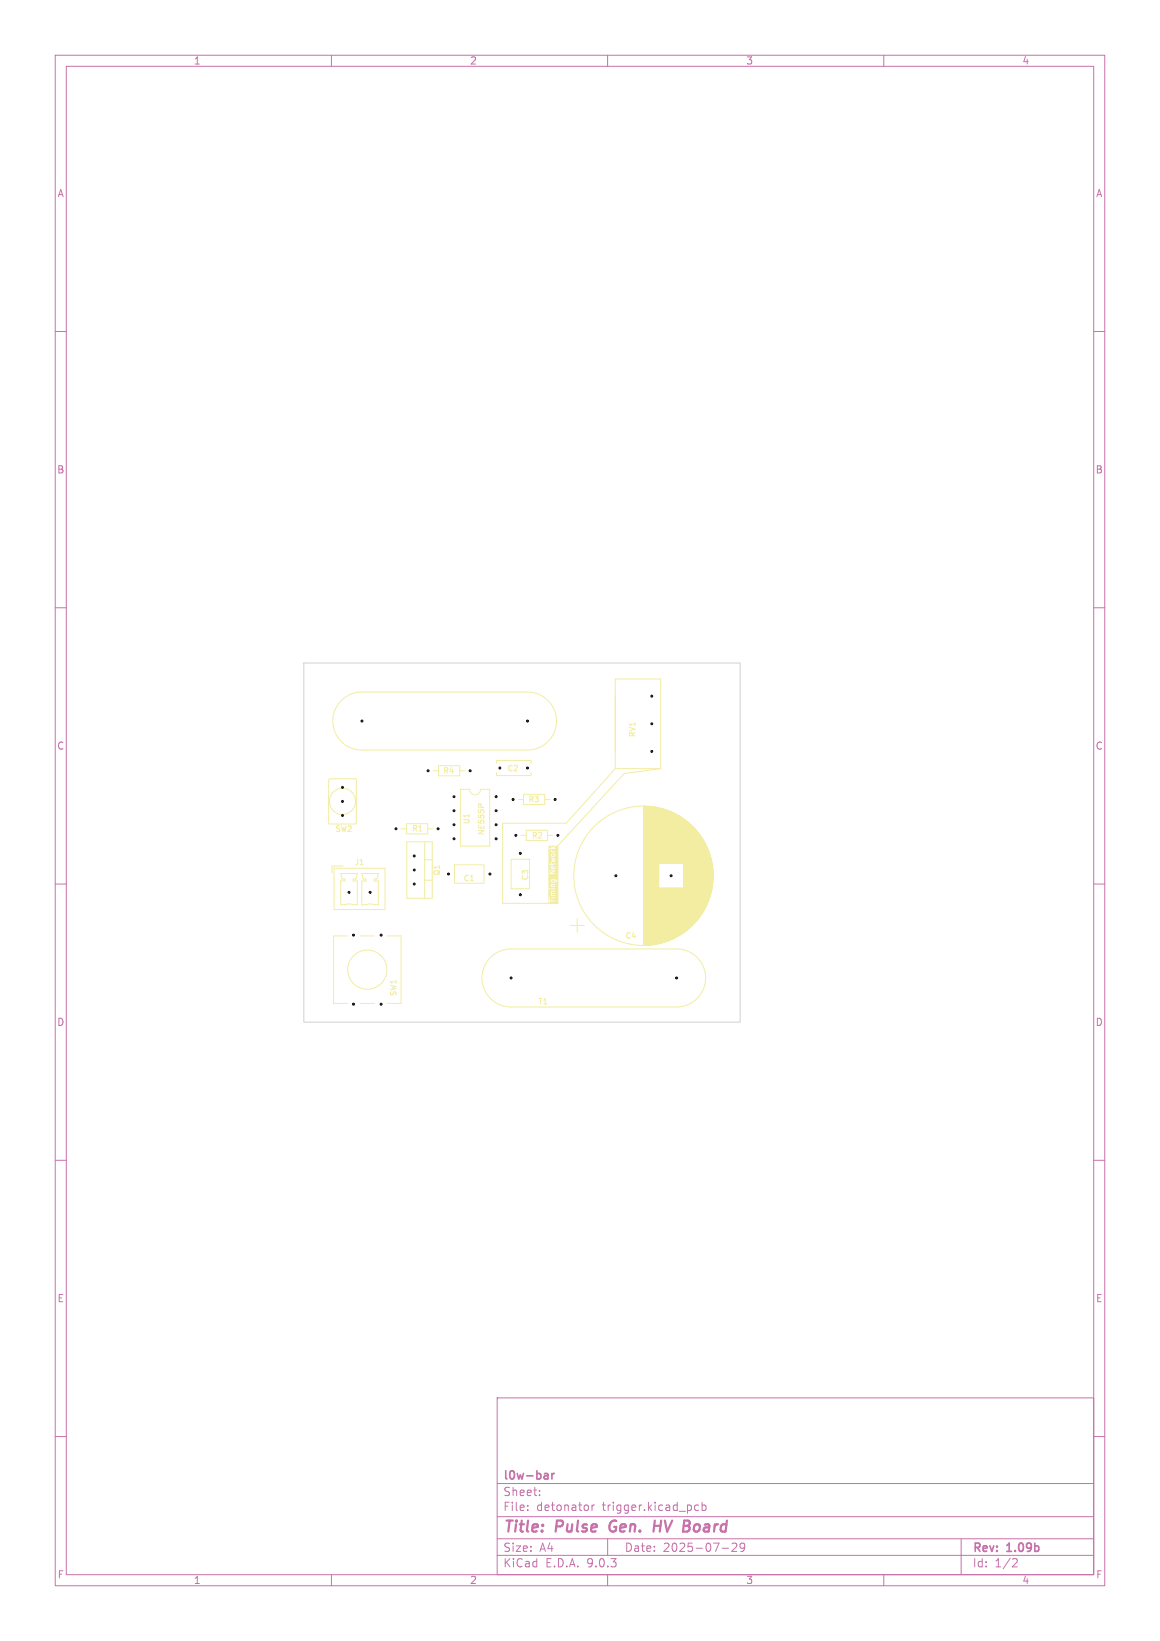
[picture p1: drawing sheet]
<svg xmlns="http://www.w3.org/2000/svg" width="210mm" height="297mm" viewBox="0 0 210 297" stroke-linecap="round" stroke-linejoin="round" font-family="sans-serif">
<defs><g id="words">
<g font-size="2.8" fill="#c872ab">
<text x="91" y="277.9">Title:</text>
<text x="100.7" y="277.9">Pulse</text>
<text x="111.2" y="277.9">Gen.</text>
<text x="120" y="277.9">HV Board</text>
</g>
<g font-size="2.1" fill="#c872ab">
<text x="91" y="268.2">l0w-bar</text>
<text x="91" y="273.7">File:</text>
<text x="91" y="271">Sheet:</text>
<text x="97.1" y="273.7">detonator</text>
<text x="109.1" y="273.7">trigger.kicad_pcb</text>
<text x="91" y="281.1">Size:</text>
<text x="97.7" y="281.1">A4</text>
<text x="113" y="281.1">Date:</text>
<text x="120" y="281.1">2025-07-29</text>
<text x="176" y="281.3">Rev:</text>
<text x="182.4" y="281.3">1.09b</text>
<text x="91" y="283.9">KiCad</text>
<text x="98.7" y="283.9">E.D.A.</text>
<text x="106.3" y="283.9">9.0.3</text>
<text x="176" y="283.9">Id:</text>
<text x="180.1" y="283.9">1/2</text>
</g>
<g font-size="1.8" fill="#c872ab">
<text x="35" y="11.9">1</text>
<text x="85" y="11.9">2</text>
<text x="135" y="11.9">3</text>
<text x="185" y="11.9">4</text>
<text x="10.3" y="35.9">A</text>
<text x="198.4" y="35.9">A</text>
<text x="10.3" y="85.9">B</text>
<text x="198.3" y="85.9">B</text>
<text x="10.3" y="135.9">C</text>
<text x="198.3" y="135.9">C</text>
<text x="10.3" y="185.9">D</text>
<text x="198.3" y="185.9">D</text>
<text x="10.3" y="235.9">E</text>
<text x="198.3" y="235.9">E</text>
<text x="10.3" y="285.9">F</text>
<text x="35" y="286.9">1</text>
<text x="85" y="286.9">2</text>
<text x="135" y="286.9">3</text>
<text x="185" y="286.9">4</text>
<text x="198.4" y="285.9">F</text>
</g>
<g font-size="1.4" fill="#f2eda1">
<text x="115.2" y="133.5" transform="rotate(-90 115.2 133.5)">RV1</text>
<text x="80.1" y="140.2">R4</text>
<text x="91.8" y="139.8">C2</text>
<text x="85.2" y="149.3" transform="rotate(-90 85.2 149.3)">U1</text>
<text x="95.6" y="145.4">R3</text>
<text x="60.6" y="150.9">SW2</text>
<text x="74.5" y="150.7">R1</text>
<text x="87.9" y="151.3" transform="rotate(-90 87.9 151.3)">NE555P</text>
<text x="96.2" y="151.9">R2</text>
<text x="64.1" y="156.8">J1</text>
<text x="79.8" y="158.6" transform="rotate(-90 79.8 158.6)">Q1</text>
<text x="83.8" y="159.7">C1</text>
<text x="95.8" y="159.4" transform="rotate(-90 95.8 159.4)">C3</text>
<text x="113.1" y="170.1">C4</text>
<text x="72" y="180.4" transform="rotate(-90 72 180.4)">SW1</text>
<text x="97.3" y="182">T1</text>
</g>
</g></defs>
<g fill="none" stroke="#c872ab" stroke-width=".18">
<path d="M10 10h190v277h-190zM12 12h186v273h-186zM60 10v2M110 10v2M160 10v2M10 60h2M198 60h2M10 110h2M198 110h2M10 160h2M198 160h2M10 210h2"/>
<path d="M198 210h2M90 253h108v32h-108zM10 260h2M90 278.5h108M90 274.5h108M90 268.5h108M95.5 273.2v.2M95.5 272.5v.1M97.7 270.5v.2M97.7 269.8v.1M107.2 272.4v1M107.6 272.4l-.3 .1-.1 .2"/>
<path d="M110 278.5v3M126.5 272.5l-.5-.1-.3 .3v.4l.2 .2h.6M127.1 272.5l.4-.1 .3 .3v.4l-.1 .2h-.6M127.1 271.9v1.5M132.5 279.4l.6-.1 .2 .1 .1 .3-.9 1.1h.9M134.8 279.9l-.3 .3h-.3l-.2-.3 .1-.5 .4-.1 .2 .1a.99 .99 0 0 1-.3 1.4h-.3M174 278.5v6.5M198 260h2M60 285v2M90 281.5h108M110 285v2M130.7 280.2h1.2"/>
<path d="M160 285v2M183.5 282.1l.5 .1 .2 .3-1 1.1h1"/>
</g>
<path d="M110.6 275.5a1.27 1.27 0 0 0 0 1.6M118.4 276.2h1.2M118.6 275.2l-.3 2" fill="none" stroke="#c872ab" stroke-width=".4"/>
<path d="M99 266.7l.2 .2v.8M99.2 267.6l-.5 .1M99.2 267l-.5 .1M99.9 266.7v1M100.3 266.7l-.2 .1-.2 .2" fill="none" stroke="#c872ab" stroke-width=".3"/>
<path d="M111.4 139.1l-8.9 9.9h-11.5v14.5h10v-10.4M119.6 139.1l-6.6 .9-12.1 13.2" fill="none" stroke="#f2eda1" stroke-width=".18"/>
<g fill="#f2eda1">
<path d="M99.9 159.3h.5v.2l-.4 .1z"/>
<path d="M99.9 156.9l.1 .3-.1-.1z"/>
<path d="M99.9 154.7l.4-.1 .1 .2-.4 .1z"/>
<path d="M99.3 153.1h1.7v10.4h-1.7v-.7h.1v.6l.1-.3h1l-1-.1v-.3l-.2 .1v-.3l.2 .1 .1-.1h.9l-1-.1-.2 .1v-1.1h.4l.1 .7h.7l-.6-.2 .1-.1 .5-.1v-.1l-.6-.1 .1-.1h.5v-.2h-.6l-.2 .2h-.4v-.5l.2 .1 .1-.1h.9l-1-.1-.2 .1v-.7h.4l.1 .3h.7l-.6-.2 .1-.2h.5v-.1h-.6l-.2 .2h-.4v-.9h.4l.1 .3 .2 .1h.4l.1-.4 .2 .1v.3l.2-.2-.1-.2-.2-.1h-.8l-.1 .1h-.4v-1.2l1.2 .1v-.1h-.7l.7-.5-1.1-.1v.2h.8l-.9 .4v-1.2h.4v.2l.2 .2h.4l.2-.2-.1-.3-.1 .4h-.1l-.2-.5-.3 .2h-.4v-.5l.5 .2 .1-.1 .5-.1 .1-.1-.1-.2-.1 .2h-.4l-.1-.2-.1 .2-.4 .1v-1.1l.9 .2-.3 .1 .3 .2-.4 .1v.2l.7-.3-.3-.2 .3-.1v-.1l-.7-.2-.5 .1v-.6h.4l.1 .3 .2 .1h.3l.2-.3v-.2l-.2-.1h-.3l-.3 .2h-.4v-.8h.4l.1 .3h.7l-.6-.2-.1-.2-.5 .1v-.3l1.2 .1v-.2h-.3l.3-.3h-.1l-.3 .2-.3-.2-.1 .1 .3 .2-.7 .1z"/>
</g>
<g fill="none" stroke="#f2eda1" stroke-width=".18">
<path d="M61.8 126.8a5.3 5.3 0 0 1 3.7-1.6h30a5.3 5.3 0 0 1 5.3 5.3 5.3 5.3 0 0 1-5.3 5.3h-30a5.2 5.2 0 0 1-4.9-3.3 5.2 5.2 0 0 1 1.2-5.7zM78.4 139.5h1M79.4 138.6h3.8v1.8h-3.8zM83.2 139.5h1M89.9 138.2v-.6h6.2v.6M89.9 139.8v.6h6.2v-.6M111.4 122.9h8.2v16.2h-8.2zM59.6 141.1l.3-.2h4.4l.2 .2v7.8l-.1 .2h-4.7l-.2-.1v-7.6zM60.5 157.1h9.2v7.5h-9.2zM61.7 158.1h3l-.3 1h-.5v.3h.8v4.4l-1.5-.2-1.5 .2v-4.4h.7v-.3h-.5zM62.1 156.7h-2v1.3M65.5 158.1h3l-.3 1h-.5v.3h.8v4.4l-1.5-.2-1.5 .2v-4.4h.8v-.3h-.6z"/>
<path d="M72.6 150h1M73.6 149.1h3.8v1.8h-3.8zM73.6 152.4h4.7v10.2h-4.7zM76.9 152.4v10.2M76.9 155.6h1.4M76.9 159.3h1.4M77.4 150h1M82.2 158.2h.1M82.3 156.5h5.3v3.4h-5.3zM83.4 142.9h1.6a1 1 0 0 0 1 1 1 1 0 0 0 1-1h1.7v10.2h-5.3zM86.7 145.6h.3M87.6 158.2h.1"/>
<path d="M92.5 155.5h3.4v5.4h-3.4zM93.8 144.7h1M94.2 155.5h.1M94.3 151.2h1M94.8 143.8h3.8v1.8h-3.8zM95.3 150.3h3.8v1.8h-3.8zM98.6 144.7h1M99.1 151.2h1M116.5 145.9v25.2M116.6 145.9v25.2M116.7 145.9v25.2M116.8 145.9v25.2"/>
<path d="M116.9 145.9v25.2M117 145.9v25.2M117.1 145.9v25.2M117.2 145.9v25.2M117.3 145.9v25.2M117.4 146v25M117.5 146v25M117.6 146v25M117.7 146v25M117.8 146v25M117.9 146v25M118 146v25"/>
<path d="M118.1 146v25M118.2 146v25M118.3 146v25M118.3 146.1v24.8M118.4 146.1v24.8M118.5 146.1v24.8M118.6 146.1v24.8M118.7 146.1v24.8M118.8 146.1v24.8M118.9 146.1v24.8M118.9 146.2v24.7M118.9 146.2v24.6"/>
<path d="M119 146.2v24.6M119.1 146.2v24.6M119.2 146.2v24.6M119.3 146.2v24.6M119.3 146.2v10.1M119.4 146.3v10M119.5 146.3v10M119.6 146.3v10M119.7 146.3v10M119.8 146.4v9.9M119.9 146.4v9.9M120 146.4v9.9"/>
<path d="M120.1 146.4v9.9M120.2 146.5v9.8M120.3 146.5v9.8M120.4 146.5v9.8M120.5 146.6v9.7M120.6 146.6v9.7M120.7 146.6v9.7M120.7 146.7v9.6M120.8 146.7v9.6M120.9 146.7v9.6M121 146.7v9.6M121 146.8v9.5"/>
<path d="M121.1 146.8v9.5M121.2 146.8v9.5M121.3 146.9v9.4M121.4 146.9v9.4M121.5 146.9v9.4M121.5 147v9.3M121.6 147v9.3M121.7 147v9.3M121.7 147.1v9.2M121.8 147.1v9.2M121.9 147.1v9.2M121.9 147.2v9.1"/>
<path d="M122 147.2v9.1M122.1 147.2v9.1M122.1 147.3v9M122.2 147.3v9M122.3 147.3v9M122.3 147.4v8.9M122.4 147.4v8.9M122.5 147.4v8.9M122.6 147.5v8.8M122.7 147.5v8.8M122.7 147.6v8.7M122.8 147.6v8.7"/>
<path d="M122.9 147.6v8.7M122.9 147.7v8.6M123 147.7v8.6M123.1 147.8v8.5M123.2 147.8v8.5M123.3 147.9v8.4M123.4 148v8.3M123.5 148v8.3M123.5 148.1v8.2M123.6 148.1v8.2M123.7 148.1v8.2M123.7 148.2v8.1"/>
<path d="M123.7 148.2v20.6M123.8 148.2v20.6M123.8 148.3v20.4M123.9 148.3v20.4M124 148.4v20.2M124.1 148.4v20.2M124.1 148.5v20M124.2 148.5v20M124.2 148.6v19.8M124.3 148.6v19.8M124.3 148.7v19.6M124.4 148.7v19.6"/>
<path d="M124.5 148.7v19.6M124.5 148.8v19.4M124.6 148.8v19.4M124.7 148.9v19.2M124.7 149v19M124.8 149v19M124.8 149.1v18.8M124.9 149.1v18.8M125 149.2v18.6M125.1 149.3v18.4M125.2 149.4v18.2M125.3 149.5v18"/>
<path d="M125.4 149.6v17.8M125.5 149.7v17.6M125.6 149.8v17.4M125.7 149.9v17.2M125.8 150v17M125.9 150.1v16.8M125.9 150.2v16.6M126 150.3v16.4M126.1 150.3v16.4M126.1 150.4v16.2M126.2 150.4v16.2M126.2 150.5v16"/>
<path d="M126.3 150.5v16M126.3 150.6v15.8M126.4 150.7v15.6M126.5 150.8v15.4M126.5 150.9v15.2M126.6 150.9v15.2M126.6 151v15M126.7 151.1v14.8M126.7 151.2v14.6M126.8 151.2v14.6M126.8 151.3v14.4M126.9 151.3v14.4"/>
<path d="M126.9 151.4v14.2M126.9 151.5v14M127 151.5v14M127.1 151.6v13.8M127.1 151.7v13.6M127.1 151.8v13.4M127.2 151.8v13.4M127.2 151.9v13.2M127.3 151.9v13.2M127.3 152v13M127.3 152.1v12.8M127.4 152.2v12.6"/>
<path d="M127.5 152.3v12.4M127.5 152.4v12.2M127.6 152.5v12M127.6 152.6v11.8M127.7 152.6v11.8M127.7 152.8v11.4M127.8 152.9v11.2M127.8 153v11M127.9 153v11M127.9 153.1v10.8M127.9 153.2v10.6M128 153.3v10.4"/>
<path d="M128 153.4v10.2M128.1 153.6v9.8M128.1 153.7v9.6M128.2 153.8v9.4M128.2 153.9v9.2M128.3 154v9M128.3 154.1v8.8M128.3 154.2v8.6M128.4 154.4v8.2M128.5 154.5v8M128.5 154.6v7.8M128.5 154.8v7.4"/>
<path d="M128.6 154.9v7.2M128.6 155v7M128.7 155.2v6.6M128.7 155.3v6.4M128.8 155.6v5.8M128.8 155.8v5.4M128.9 156v5M128.9 156.2v4.6M128.9 156.4v4.2M129 156.7v3.6M129 157v3M129.1 157.3v2.4"/>
<path d="M62.9 169.4h-2.5v12.2h2.5M65.2 169.4h2.6M70.1 169.4h2.5v12.2h-2.5M88.8 173.3a5.3 5.3 0 0 1 3.7-1.6h30a5.3 5.3 0 0 1 5.3 5.3 5.3 5.3 0 0 1-5.3 5.3h-30a5.2 5.2 0 0 1-4.9-3.3 5.2 5.2 0 0 1 1.2-5.7zM94.2 160.9h.1M103.2 167.5h2.6M104.5 166.3v2.5M119.3 160.7v10.1M119.4 160.7v10M119.5 160.7l-.1 10M119.5 160.7v10M119.6 160.7v10"/>
<path d="M119.7 160.7v10M119.8 160.7l-.1 10M119.8 160.7v9.9M119.9 160.7v9.9M120 160.7v9.9M120.1 160.7v9.9M120.2 160.7v9.8M120.3 160.7v9.8M120.4 160.7v9.8M120.5 160.7v9.7M120.6 160.7v9.7M120.7 160.7v9.7"/>
<path d="M120.7 160.7v9.6M120.8 160.7v9.6M120.9 160.7v9.6M121 160.7v9.6M121 160.7v9.5M121.1 160.7v9.5M121.2 160.7l-.1 9.5M121.2 160.7v9.5M121.3 160.7v9.4M121.4 160.7v9.4M121.5 160.7v9.4M121.5 160.7v9.3"/>
<path d="M121.6 160.7v9.3M121.7 160.7v9.3M121.7 160.7v9.2M121.8 160.7v9.2M121.9 160.7l-.1 9.2M121.9 160.7v9.2M121.9 160.7v9.1M122 160.7v9.1M122.1 160.7v9.1M122.1 160.7v9M122.2 160.7v9M122.3 160.7v9"/>
<path d="M122.3 160.7v8.9M122.4 160.7v8.9M122.5 160.7v8.9M122.6 160.7v8.8M122.7 160.7v8.8M122.7 160.7v8.7M122.8 160.7v8.7M122.9 160.7v8.7M122.9 160.7v8.6M123 160.7v8.6M123.1 160.7v8.5M123.2 160.7v8.5"/>
<path d="M123.3 160.7v8.4M123.4 160.7v8.3M123.5 160.7v8.3M123.6 160.7l-.1 8.2M123.6 160.7v8.2M123.7 160.7v8.2M123.7 160.7v8.1M65.2 181.6h2.6"/>
<circle cx="62" cy="145" r="2.37"/>
<circle cx="116.5" cy="158.5" r="12.6"/>
<circle cx="66.5" cy="175.5" r="3.5"/>
</g>
<path d="M55 120h79v65h-79z" fill="none" stroke="#d0d2cd" stroke-width=".18"/>
<g fill="#000" stroke="#000" stroke-width=".18">
<circle cx="65.5" cy="130.5" r=".17"/>
<circle cx="77.5" cy="139.5" r=".17"/>
<circle cx="85.1" cy="139.5" r=".17"/>
<circle cx="90.5" cy="139" r=".17"/>
<circle cx="95.5" cy="130.5" r=".17"/>
<circle cx="95.5" cy="139" r=".17"/>
<circle cx="118" cy="136" r=".17"/>
<circle cx="118" cy="131" r=".17"/>
<circle cx="118" cy="126" r=".17"/>
<circle cx="62" cy="142.5" r=".17"/>
<circle cx="62" cy="145" r=".17"/>
<circle cx="62" cy="147.6" r=".17"/>
<circle cx="71.7" cy="150" r=".17"/>
<circle cx="75" cy="160" r=".17"/>
<circle cx="75" cy="157.5" r=".17"/>
<circle cx="75" cy="154.9" r=".17"/>
<circle cx="79.3" cy="150" r=".17"/>
<circle cx="81.2" cy="158.2" r=".18"/>
<circle cx="82.2" cy="151.8" r=".18"/>
<circle cx="82.2" cy="144.2" r=".18"/>
<circle cx="82.2" cy="149.3" r=".18"/>
<circle cx="82.2" cy="146.7" r=".18"/>
<circle cx="88.7" cy="158.2" r=".17"/>
<circle cx="89.8" cy="144.2" r=".18"/>
<circle cx="89.8" cy="149.3" r=".18"/>
<circle cx="89.8" cy="151.8" r=".18"/>
<circle cx="89.8" cy="146.7" r=".18"/>
<circle cx="92.9" cy="144.7" r=".17"/>
<circle cx="93.4" cy="151.2" r=".17"/>
<circle cx="94.2" cy="154.4" r=".17"/>
<circle cx="100.5" cy="144.7" r=".17"/>
<circle cx="101" cy="151.2" r=".17"/>
<circle cx="111.5" cy="158.5" r=".18"/>
<circle cx="121.5" cy="158.5" r=".18"/>
<circle cx="63.2" cy="161.5" r=".17"/>
<circle cx="64" cy="169.3" r=".17"/>
<circle cx="67" cy="161.5" r=".17"/>
<circle cx="69" cy="169.3" r=".17"/>
<circle cx="92.5" cy="177" r=".18"/>
<circle cx="94.2" cy="161.9" r=".18"/>
<circle cx="122.5" cy="177" r=".18"/>
<circle cx="64" cy="181.7" r=".17"/>
<circle cx="69" cy="181.7" r=".17"/>
</g>
<use href="#words"/>
</svg>
